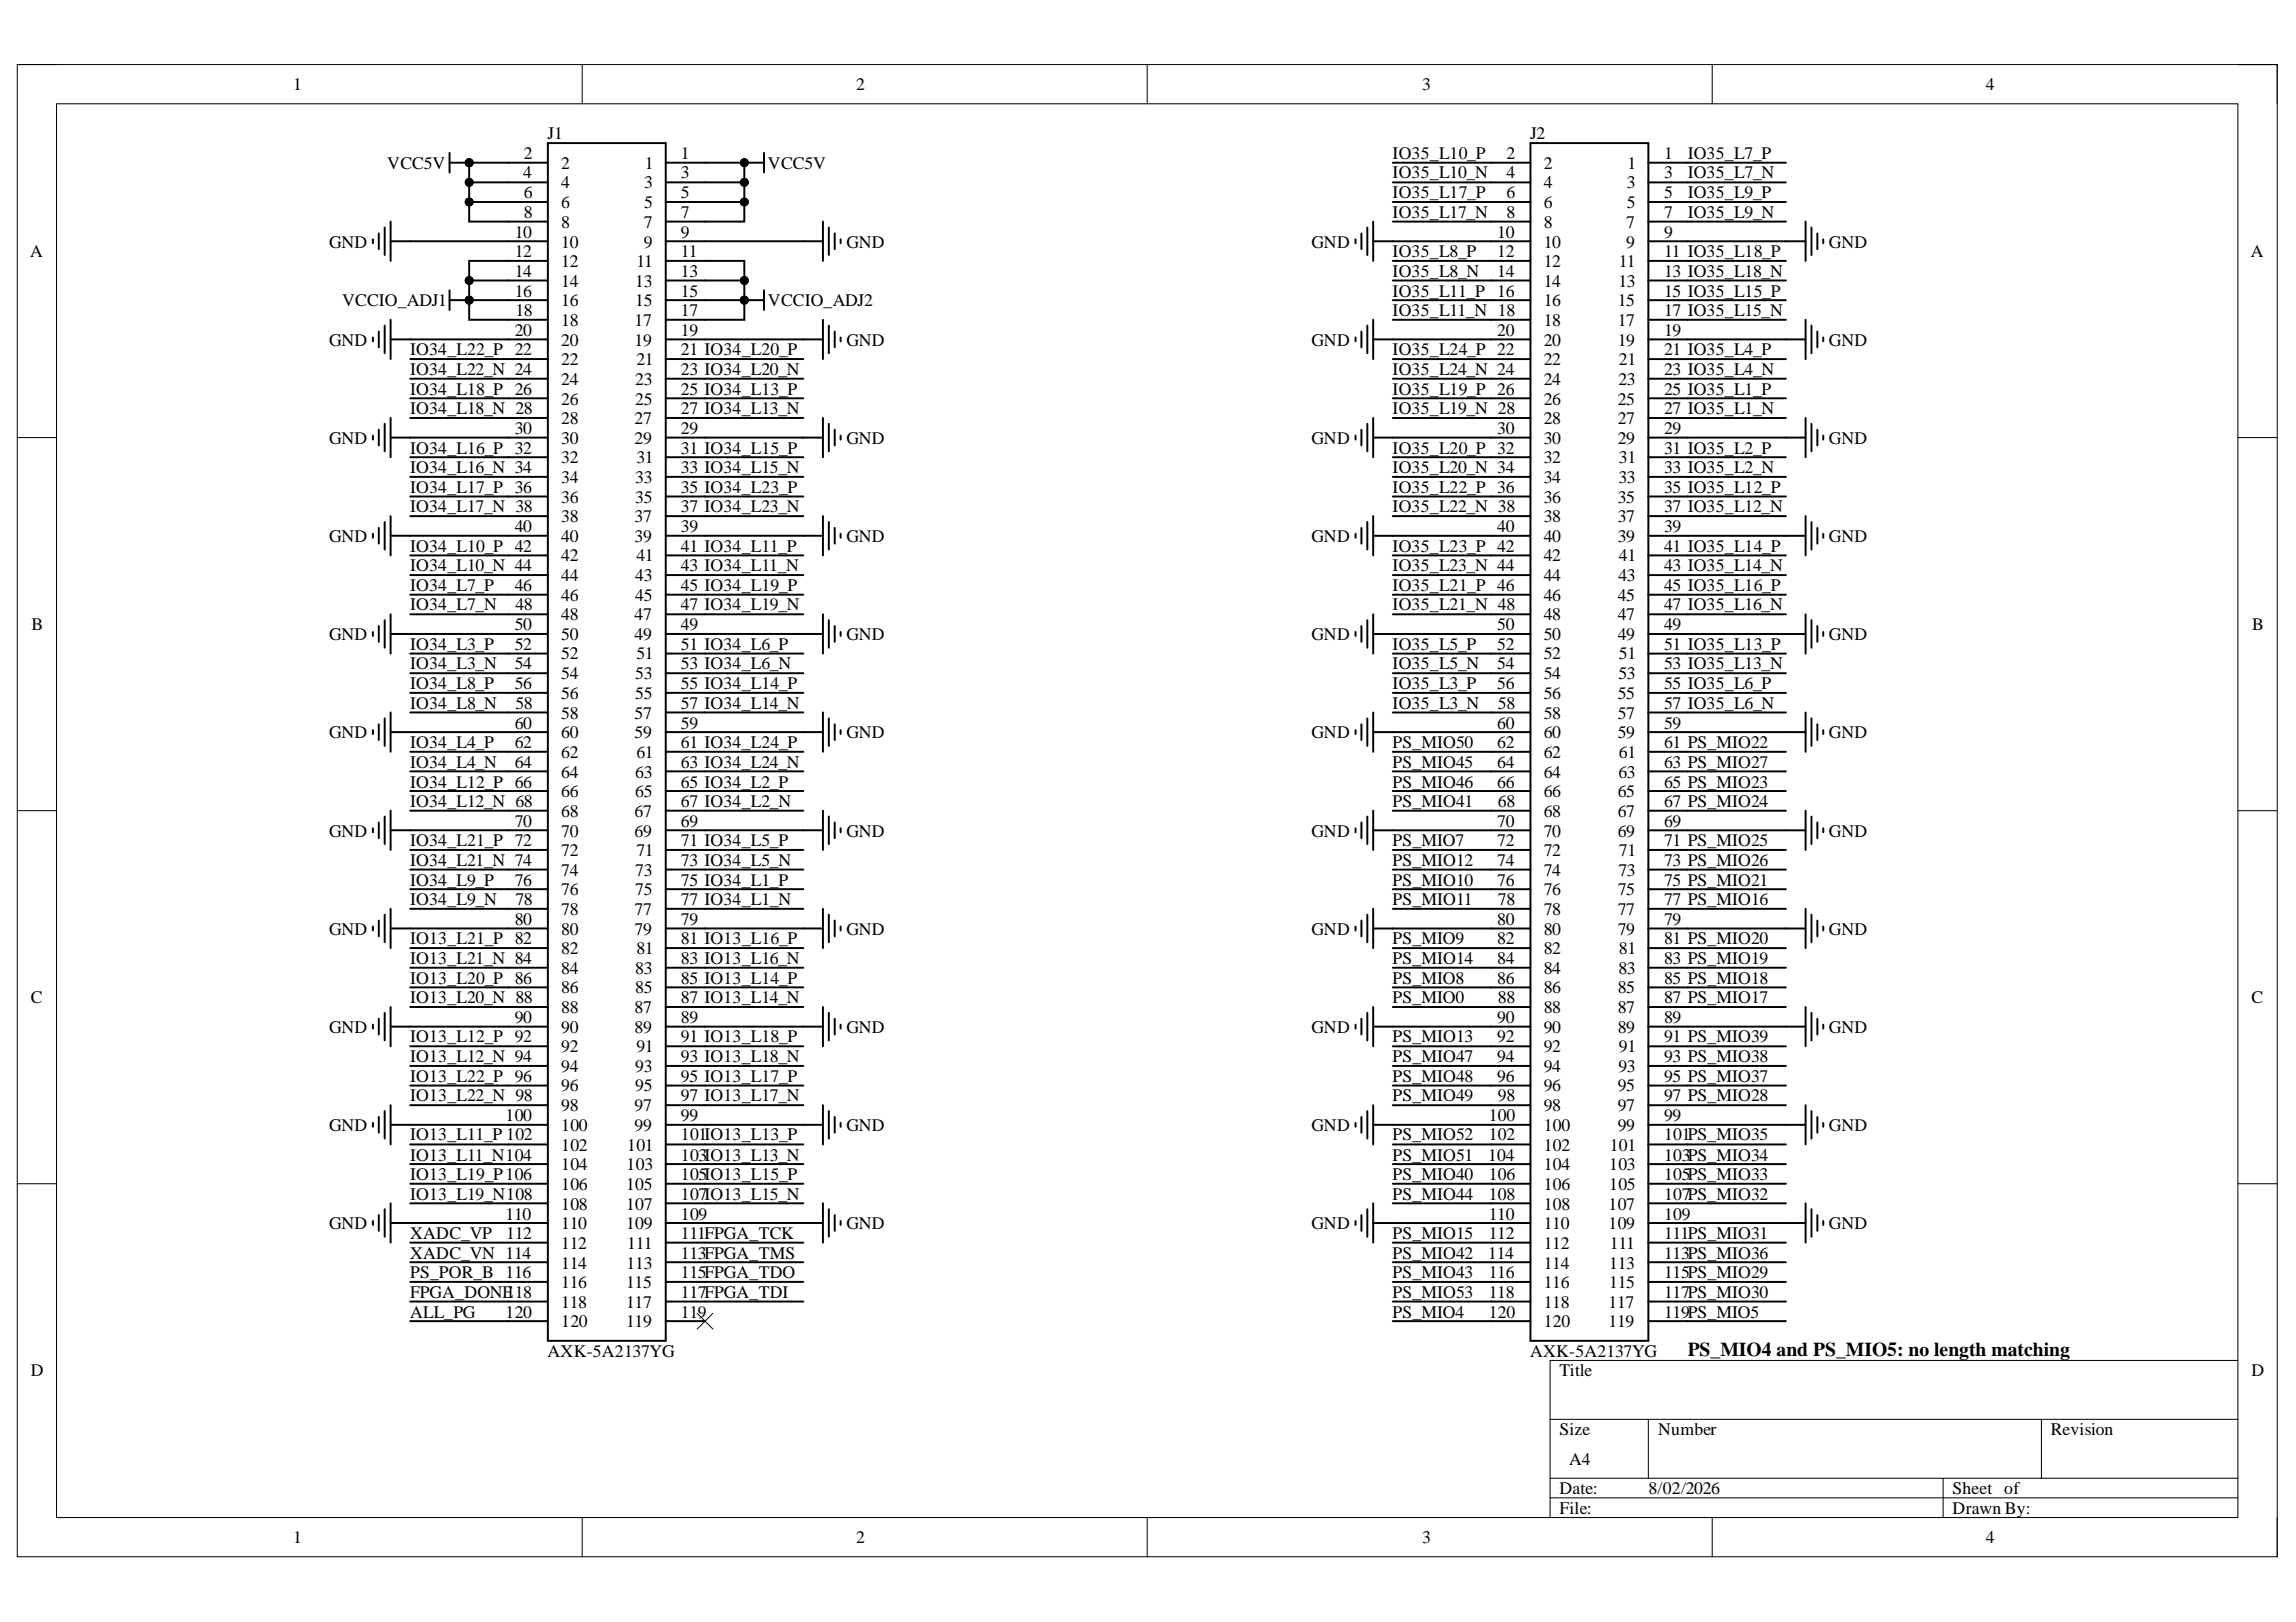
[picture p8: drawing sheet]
<svg xmlns="http://www.w3.org/2000/svg" width="297mm" height="210mm" viewBox="0 0 297 210" stroke-linecap="round" stroke-linejoin="round" font-family="sans-serif">
<defs><g id="words">
<text font-size="2.5" x="218.3" y="175.5">PS_MIO4 and PS_MIO5: no length matching</text>
<g font-size="2.3">
<text x="37.9" y="11.7">1</text>
<text x="110.8" y="11.7">2</text>
<text x="184" y="11.7">3</text>
<text x="256.9" y="11.7">4</text>
<text x="50.1" y="21.8">VCC5V</text>
<text x="67.7" y="23.1">4</text>
<text x="67.8" y="20.5">2</text>
<text x="70.8" y="18">J1</text>
<text x="72.6" y="21.8">2</text>
<text x="83.4" y="21.8">1</text>
<text x="88.1" y="20.5">1</text>
<text x="88.1" y="23.1">3</text>
<text x="99.4" y="21.8">VCC5V</text>
<text x="180.2" y="20.5">IO35_L10_P</text>
<text x="180.2" y="23.1">IO35_L10_N</text>
<text x="194.9" y="20.5">2</text>
<text x="194.9" y="23.1">4</text>
<text x="197.9" y="18">J2</text>
<text x="199.7" y="21.8">2</text>
<text x="210.6" y="21.8">1</text>
<text x="215.3" y="20.5">1</text>
<text x="215.3" y="23.1">3</text>
<text x="218.3" y="20.5">IO35_L7_P</text>
<text x="218.3" y="23.1">IO35_L7_N</text>
<text x="67.8" y="25.6">6</text>
<text x="67.8" y="28.2">8</text>
<text x="72.6" y="24.4">4</text>
<text x="72.6" y="26.9">6</text>
<text x="72.6" y="29.5">8</text>
<text x="83.3" y="29.5">7</text>
<text x="83.4" y="24.4">3</text>
<text x="83.4" y="26.9">5</text>
<text x="88.1" y="25.6">5</text>
<text x="88.1" y="28.2">7</text>
<text x="180.2" y="25.6">IO35_L17_P</text>
<text x="180.2" y="28.2">IO35_L17_N</text>
<text x="194.9" y="25.6">6</text>
<text x="194.9" y="28.2">8</text>
<text x="199.7" y="24.4">4</text>
<text x="199.7" y="26.9">6</text>
<text x="199.7" y="29.5">8</text>
<text x="210.4" y="29.5">7</text>
<text x="210.5" y="24.4">3</text>
<text x="210.5" y="26.9">5</text>
<text x="215.3" y="25.6">5</text>
<text x="215.3" y="28.2">7</text>
<text x="218.3" y="25.6">IO35_L9_P</text>
<text x="218.3" y="28.2">IO35_L9_N</text>
<text x="3.9" y="33.3">A</text>
<text x="42.6" y="32">GND</text>
<text x="66.6" y="30.8">10</text>
<text x="66.6" y="33.3">12</text>
<text x="66.6" y="35.9">14</text>
<text x="72.6" y="32">10</text>
<text x="72.6" y="34.6">12</text>
<text x="82.3" y="34.6">11</text>
<text x="83.3" y="32">9</text>
<text x="88.1" y="30.8">9</text>
<text x="88.1" y="33.3">11</text>
<text x="88.1" y="35.9">13</text>
<text x="109.5" y="32">GND</text>
<text x="169.7" y="32">GND</text>
<text x="180.2" y="35.9">IO35_L8_N</text>
<text x="180.2" y="33.3">IO35_L8_P</text>
<text x="193.7" y="30.8">10</text>
<text x="193.7" y="33.3">12</text>
<text x="193.7" y="35.9">14</text>
<text x="199.7" y="32">10</text>
<text x="199.7" y="34.6">12</text>
<text x="209.5" y="34.6">11</text>
<text x="210.4" y="32">9</text>
<text x="215.3" y="30.8">9</text>
<text x="215.3" y="33.3">11 IO35_L18_P</text>
<text x="215.3" y="35.9">13 IO35_L18_N</text>
<text x="236.6" y="32">GND</text>
<text x="291.2" y="33.3">A</text>
<text x="44.3" y="39.7">VCCIO_ADJ1</text>
<text x="66.6" y="38.4">16</text>
<text x="66.7" y="40.9">18</text>
<text x="72.6" y="37.1">14</text>
<text x="72.6" y="39.7">16</text>
<text x="82.2" y="37.1">13</text>
<text x="82.2" y="39.7">15</text>
<text x="88.1" y="38.4">15</text>
<text x="88.1" y="40.9">17</text>
<text x="99.4" y="39.7">VCCIO_ADJ2</text>
<text x="180.2" y="40.9">IO35_L11_N 18</text>
<text x="180.2" y="38.4">IO35_L11_P</text>
<text x="193.7" y="38.4">16</text>
<text x="199.7" y="37.1">14</text>
<text x="199.7" y="39.7">16</text>
<text x="209.3" y="39.7">15</text>
<text x="209.4" y="37.1">13</text>
<text x="215.3" y="38.4">15 IO35_L15_P</text>
<text x="215.3" y="40.9">17 IO35_L15_N</text>
<text x="42.6" y="44.7">GND</text>
<text x="53.1" y="46">IO34_L22_P 22</text>
<text x="66.6" y="43.5">20</text>
<text x="72.6" y="42.2">18</text>
<text x="72.6" y="44.7">20</text>
<text x="72.6" y="47.3">22</text>
<text x="82.1" y="42.2">17</text>
<text x="82.1" y="44.7">19</text>
<text x="82.3" y="47.3">21</text>
<text x="88.1" y="43.5">19</text>
<text x="88.1" y="46">21 IO34_L20_P</text>
<text x="109.5" y="44.7">GND</text>
<text x="169.7" y="44.7">GND</text>
<text x="180.2" y="46">IO35_L24_P 22</text>
<text x="193.7" y="43.5">20</text>
<text x="199.7" y="42.2">18</text>
<text x="199.7" y="44.7">20</text>
<text x="199.7" y="47.3">22</text>
<text x="209.3" y="42.2">17</text>
<text x="209.3" y="44.7">19</text>
<text x="209.5" y="47.3">21</text>
<text x="215.3" y="43.5">19</text>
<text x="215.3" y="46">21 IO35_L4_P</text>
<text x="236.6" y="44.7">GND</text>
<text x="53.1" y="48.5">IO34_L22_N 24</text>
<text x="53.1" y="51.1">IO34_L18_P 26</text>
<text x="53.1" y="53.6">IO34_L18_N 28</text>
<text x="72.6" y="49.8">24</text>
<text x="72.6" y="52.3">26</text>
<text x="82.2" y="49.8">23</text>
<text x="82.2" y="52.3">25</text>
<text x="88.1" y="48.5">23 IO34_L20_N</text>
<text x="88.1" y="51.1">25 IO34_L13_P</text>
<text x="88.1" y="53.6">27 IO34_L13_N</text>
<text x="180.2" y="48.5">IO35_L24_N 24</text>
<text x="180.2" y="51.1">IO35_L19_P 26</text>
<text x="180.2" y="53.6">IO35_L19_N 28</text>
<text x="199.7" y="49.8">24</text>
<text x="199.7" y="52.3">26</text>
<text x="209.3" y="52.3">25</text>
<text x="209.4" y="49.8">23</text>
<text x="215.3" y="48.5">23 IO35_L4_N</text>
<text x="215.3" y="51.1">25 IO35_L1_P</text>
<text x="215.3" y="53.6">27 IO35_L1_N</text>
<text x="42.6" y="57.4">GND</text>
<text x="53.1" y="58.7">IO34_L16_P 32</text>
<text x="66.6" y="56.2">30</text>
<text x="72.6" y="54.9">28</text>
<text x="72.6" y="57.4">30</text>
<text x="72.6" y="60">32</text>
<text x="82.1" y="54.9">27</text>
<text x="82.1" y="57.4">29</text>
<text x="82.3" y="60">31</text>
<text x="88.1" y="56.2">29</text>
<text x="88.1" y="58.7">31 IO34_L15_P</text>
<text x="109.5" y="57.4">GND</text>
<text x="169.7" y="57.4">GND</text>
<text x="180.2" y="58.7">IO35_L20_P 32</text>
<text x="193.7" y="56.2">30</text>
<text x="199.7" y="54.9">28</text>
<text x="199.7" y="57.4">30</text>
<text x="199.7" y="60">32</text>
<text x="209.3" y="54.9">27</text>
<text x="209.3" y="57.4">29</text>
<text x="209.5" y="60">31</text>
<text x="215.3" y="56.2">29</text>
<text x="215.3" y="58.7">31 IO35_L2_P</text>
<text x="236.6" y="57.4">GND</text>
<text x="53.1" y="61.2">IO34_L16_N 34</text>
<text x="53.1" y="63.8">IO34_L17_P 36</text>
<text x="72.6" y="62.5">34</text>
<text x="72.6" y="65">36</text>
<text x="82.2" y="62.5">33</text>
<text x="82.2" y="65">35</text>
<text x="88.1" y="61.2">33 IO34_L15_N</text>
<text x="88.1" y="63.8">35 IO34_L23_P</text>
<text x="180.2" y="61.2">IO35_L20_N 34</text>
<text x="180.2" y="63.8">IO35_L22_P 36</text>
<text x="199.7" y="62.5">34</text>
<text x="199.7" y="65">36</text>
<text x="209.3" y="65">35</text>
<text x="209.4" y="62.5">33</text>
<text x="215.3" y="61.2">33 IO35_L2_N</text>
<text x="215.3" y="63.8">35 IO35_L12_P</text>
<text x="42.6" y="70.1">GND</text>
<text x="53.1" y="71.4">IO34_L10_P 42</text>
<text x="53.1" y="66.3">IO34_L17_N 38</text>
<text x="66.6" y="68.8">40</text>
<text x="72.6" y="67.6">38</text>
<text x="72.6" y="70.1">40</text>
<text x="82.1" y="67.6">37</text>
<text x="82.1" y="70.1">39</text>
<text x="88.1" y="66.3">37 IO34_L23_N</text>
<text x="88.1" y="68.8">39</text>
<text x="88.1" y="71.4">41 IO34_L11_P</text>
<text x="109.5" y="70.1">GND</text>
<text x="169.7" y="70.1">GND</text>
<text x="180.2" y="66.3">IO35_L22_N 38</text>
<text x="180.2" y="71.4">IO35_L23_P 42</text>
<text x="193.7" y="68.8">40</text>
<text x="199.7" y="67.6">38</text>
<text x="199.7" y="70.1">40</text>
<text x="209.3" y="67.6">37</text>
<text x="209.3" y="70.1">39</text>
<text x="215.3" y="66.3">37 IO35_L12_N</text>
<text x="215.3" y="68.8">39</text>
<text x="215.3" y="71.4">41 IO35_L14_P</text>
<text x="236.6" y="70.1">GND</text>
<text x="53.1" y="73.9">IO34_L10_N 44</text>
<text x="53.1" y="76.5">IO34_L7_P</text>
<text x="66.6" y="76.5">46</text>
<text x="72.6" y="72.6">42</text>
<text x="72.6" y="75.2">44</text>
<text x="72.6" y="77.7">46</text>
<text x="82.2" y="75.2">43</text>
<text x="82.2" y="77.7">45</text>
<text x="82.3" y="72.6">41</text>
<text x="88.1" y="73.9">43 IO34_L11_N</text>
<text x="88.1" y="76.5">45 IO34_L19_P</text>
<text x="180.2" y="76.5">IO35_L21_P 46</text>
<text x="180.2" y="73.9">IO35_L23_N 44</text>
<text x="199.7" y="72.6">42</text>
<text x="199.7" y="75.2">44</text>
<text x="199.7" y="77.7">46</text>
<text x="209.3" y="77.7">45</text>
<text x="209.4" y="75.2">43</text>
<text x="209.5" y="72.6">41</text>
<text x="215.3" y="73.9">43 IO35_L14_N</text>
<text x="215.3" y="76.5">45 IO35_L16_P</text>
<text x="4.1" y="81.5">B</text>
<text x="42.6" y="82.8">GND</text>
<text x="53.1" y="79">IO34_L7_N</text>
<text x="66.6" y="81.5">50</text>
<text x="66.7" y="79">48</text>
<text x="72.6" y="80.3">48</text>
<text x="72.6" y="82.8">50</text>
<text x="82.1" y="80.3">47</text>
<text x="82.1" y="82.8">49</text>
<text x="88.1" y="79">47 IO34_L19_N</text>
<text x="88.1" y="81.5">49</text>
<text x="109.5" y="82.8">GND</text>
<text x="169.7" y="82.8">GND</text>
<text x="180.2" y="79">IO35_L21_N 48</text>
<text x="193.7" y="81.5">50</text>
<text x="199.7" y="80.3">48</text>
<text x="199.7" y="82.8">50</text>
<text x="209.3" y="80.3">47</text>
<text x="209.3" y="82.8">49</text>
<text x="215.3" y="79">47 IO35_L16_N</text>
<text x="215.3" y="81.5">49</text>
<text x="236.6" y="82.8">GND</text>
<text x="291.4" y="81.5">B</text>
<text x="53.1" y="89.2">IO34_L8_P</text>
<text x="53.1" y="84.1">IO34_L3_P</text>
<text x="53.1" y="86.6">IO34_L3_N</text>
<text x="66.6" y="84.1">52</text>
<text x="66.6" y="86.6">54</text>
<text x="66.6" y="89.2">56</text>
<text x="72.6" y="85.3">52</text>
<text x="72.6" y="87.9">54</text>
<text x="82.2" y="87.9">53</text>
<text x="82.3" y="85.3">51</text>
<text x="88.1" y="84.1">51 IO34_L6_P</text>
<text x="88.1" y="86.6">53 IO34_L6_N</text>
<text x="88.1" y="89.2">55 IO34_L14_P</text>
<text x="180.2" y="84.1">IO35_L5_P</text>
<text x="180.2" y="86.6">IO35_L5_N</text>
<text x="180.2" y="89.2">IO35_L3_P</text>
<text x="193.7" y="84.1">52</text>
<text x="193.7" y="86.6">54</text>
<text x="193.7" y="89.2">56</text>
<text x="199.7" y="85.3">52</text>
<text x="199.7" y="87.9">54</text>
<text x="209.4" y="87.9">53</text>
<text x="209.5" y="85.3">51</text>
<text x="215.3" y="84.1">51 IO35_L13_P</text>
<text x="215.3" y="86.6">53 IO35_L13_N</text>
<text x="215.3" y="89.2">55 IO35_L6_P</text>
<text x="42.6" y="95.6">GND</text>
<text x="53.1" y="91.8">IO34_L8_N</text>
<text x="66.6" y="94.3">60</text>
<text x="66.7" y="91.8">58</text>
<text x="72.6" y="90.5">56</text>
<text x="72.6" y="93">58</text>
<text x="72.6" y="95.6">60</text>
<text x="82.1" y="93">57</text>
<text x="82.1" y="95.6">59</text>
<text x="82.2" y="90.5">55</text>
<text x="88.1" y="91.8">57 IO34_L14_N</text>
<text x="88.1" y="94.3">59</text>
<text x="109.5" y="95.6">GND</text>
<text x="169.7" y="95.6">GND</text>
<text x="180.2" y="91.8">IO35_L3_N</text>
<text x="193.7" y="94.3">60</text>
<text x="193.8" y="91.8">58</text>
<text x="199.7" y="90.5">56</text>
<text x="199.7" y="93">58</text>
<text x="199.7" y="95.6">60</text>
<text x="209.3" y="90.5">55</text>
<text x="209.3" y="93">57</text>
<text x="209.3" y="95.6">59</text>
<text x="215.3" y="91.8">57 IO35_L6_N</text>
<text x="215.3" y="94.3">59</text>
<text x="236.6" y="95.6">GND</text>
<text x="53.1" y="96.8">IO34_L4_P</text>
<text x="53.1" y="99.4">IO34_L4_N</text>
<text x="53.1" y="101.9">IO34_L12_P 66</text>
<text x="66.6" y="96.8">62</text>
<text x="66.6" y="99.4">64</text>
<text x="72.6" y="98.1">62</text>
<text x="72.6" y="100.6">64</text>
<text x="82.2" y="100.6">63</text>
<text x="82.3" y="98.1">61</text>
<text x="88.1" y="96.8">61 IO34_L24_P</text>
<text x="88.1" y="99.4">63 IO34_L24_N</text>
<text x="88.1" y="101.9">65 IO34_L2_P</text>
<text x="180.2" y="96.8">PS_MIO50</text>
<text x="180.2" y="99.4">PS_MIO45</text>
<text x="180.2" y="101.9">PS_MIO46</text>
<text x="193.7" y="96.8">62</text>
<text x="193.7" y="99.4">64</text>
<text x="193.7" y="101.9">66</text>
<text x="199.7" y="98.1">62</text>
<text x="199.7" y="100.6">64</text>
<text x="209.4" y="100.6">63</text>
<text x="209.5" y="98.1">61</text>
<text x="215.3" y="96.8">61 PS_MIO22</text>
<text x="215.3" y="99.4">63 PS_MIO27</text>
<text x="215.3" y="101.9">65 PS_MIO23</text>
<text x="53.1" y="104.4">IO34_L12_N 68</text>
<text x="66.6" y="107">70</text>
<text x="72.6" y="103.2">66</text>
<text x="72.6" y="105.7">68</text>
<text x="82.1" y="105.7">67</text>
<text x="82.2" y="103.2">65</text>
<text x="88.1" y="104.4">67 IO34_L2_N</text>
<text x="88.1" y="107">69</text>
<text x="180.2" y="104.4">PS_MIO41</text>
<text x="193.7" y="107">70</text>
<text x="193.8" y="104.4">68</text>
<text x="199.7" y="103.2">66</text>
<text x="199.7" y="105.7">68</text>
<text x="209.3" y="103.2">65</text>
<text x="209.3" y="105.7">67</text>
<text x="215.3" y="104.4">67 PS_MIO24</text>
<text x="215.3" y="107">69</text>
<text x="42.6" y="108.3">GND</text>
<text x="53.1" y="109.5">IO34_L21_P 72</text>
<text x="53.1" y="112.1">IO34_L21_N 74</text>
<text x="72.6" y="108.3">70</text>
<text x="72.6" y="110.8">72</text>
<text x="72.6" y="113.3">74</text>
<text x="82.1" y="108.3">69</text>
<text x="82.2" y="113.3">73</text>
<text x="82.3" y="110.8">71</text>
<text x="88.1" y="109.5">71 IO34_L5_P</text>
<text x="88.1" y="112.1">73 IO34_L5_N</text>
<text x="109.5" y="108.3">GND</text>
<text x="169.7" y="108.3">GND</text>
<text x="180.2" y="109.5">PS_MIO7</text>
<text x="180.2" y="112.1">PS_MIO12</text>
<text x="193.7" y="109.5">72</text>
<text x="193.7" y="112.1">74</text>
<text x="199.7" y="108.3">70</text>
<text x="199.7" y="110.8">72</text>
<text x="199.7" y="113.3">74</text>
<text x="209.3" y="108.3">69</text>
<text x="209.4" y="113.3">73</text>
<text x="209.5" y="110.8">71</text>
<text x="215.3" y="109.5">71 PS_MIO25</text>
<text x="215.3" y="112.1">73 PS_MIO26</text>
<text x="236.6" y="108.3">GND</text>
<text x="53.1" y="114.6">IO34_L9_P</text>
<text x="53.1" y="117.1">IO34_L9_N</text>
<text x="66.6" y="114.6">76</text>
<text x="66.6" y="119.7">80</text>
<text x="66.7" y="117.1">78</text>
<text x="72.6" y="115.9">76</text>
<text x="72.6" y="118.4">78</text>
<text x="82.1" y="118.4">77</text>
<text x="82.2" y="115.9">75</text>
<text x="88.1" y="114.6">75 IO34_L1_P</text>
<text x="88.1" y="117.1">77 IO34_L1_N</text>
<text x="88.1" y="119.7">79</text>
<text x="180.2" y="114.6">PS_MIO10</text>
<text x="180.2" y="117.1">PS_MIO11</text>
<text x="193.7" y="114.6">76</text>
<text x="193.7" y="119.7">80</text>
<text x="193.8" y="117.1">78</text>
<text x="199.7" y="115.9">76</text>
<text x="199.7" y="118.4">78</text>
<text x="209.3" y="115.9">75</text>
<text x="209.3" y="118.4">77</text>
<text x="215.3" y="114.6">75 PS_MIO21</text>
<text x="215.3" y="117.1">77 PS_MIO16</text>
<text x="215.3" y="119.7">79</text>
<text x="42.6" y="120.9">GND</text>
<text x="53.1" y="122.2">IO13_L21_P 82</text>
<text x="53.1" y="124.7">IO13_L21_N 84</text>
<text x="72.6" y="120.9">80</text>
<text x="72.6" y="123.5">82</text>
<text x="82.1" y="120.9">79</text>
<text x="82.3" y="123.5">81</text>
<text x="88.1" y="122.2">81 IO13_L16_P</text>
<text x="88.1" y="124.7">83 IO13_L16_N</text>
<text x="109.5" y="120.9">GND</text>
<text x="169.7" y="120.9">GND</text>
<text x="180.2" y="122.2">PS_MIO9</text>
<text x="180.2" y="124.7">PS_MIO14</text>
<text x="193.7" y="122.2">82</text>
<text x="193.7" y="124.7">84</text>
<text x="199.7" y="120.9">80</text>
<text x="199.7" y="123.5">82</text>
<text x="209.3" y="120.9">79</text>
<text x="209.5" y="123.5">81</text>
<text x="215.3" y="122.2">81 PS_MIO20</text>
<text x="215.3" y="124.7">83 PS_MIO19</text>
<text x="236.6" y="120.9">GND</text>
<text x="4" y="129.8">C</text>
<text x="53.1" y="127.3">IO13_L20_P 86</text>
<text x="53.1" y="129.8">IO13_L20_N 88</text>
<text x="72.6" y="126">84</text>
<text x="72.6" y="128.6">86</text>
<text x="72.6" y="131.1">88</text>
<text x="82.1" y="131.1">87</text>
<text x="82.2" y="126">83</text>
<text x="82.2" y="128.6">85</text>
<text x="88.1" y="127.3">85 IO13_L14_P</text>
<text x="88.1" y="129.8">87 IO13_L14_N</text>
<text x="180.2" y="127.3">PS_MIO8</text>
<text x="180.2" y="129.8">PS_MIO0</text>
<text x="193.7" y="127.3">86</text>
<text x="193.8" y="129.8">88</text>
<text x="199.7" y="126">84</text>
<text x="199.7" y="128.6">86</text>
<text x="199.7" y="131.1">88</text>
<text x="209.3" y="128.6">85</text>
<text x="209.3" y="131.1">87</text>
<text x="209.4" y="126">83</text>
<text x="215.3" y="127.3">85 PS_MIO18</text>
<text x="215.3" y="129.8">87 PS_MIO17</text>
<text x="291.3" y="129.8">C</text>
<text x="42.6" y="133.6">GND</text>
<text x="53.1" y="134.9">IO13_L12_P 92</text>
<text x="53.1" y="137.4">IO13_L12_N 94</text>
<text x="66.6" y="132.4">90</text>
<text x="72.6" y="133.6">90</text>
<text x="72.6" y="136.2">92</text>
<text x="82.1" y="133.6">89</text>
<text x="82.3" y="136.2">91</text>
<text x="88.1" y="132.4">89</text>
<text x="88.1" y="134.9">91 IO13_L18_P</text>
<text x="88.1" y="137.4">93 IO13_L18_N</text>
<text x="109.5" y="133.6">GND</text>
<text x="169.7" y="133.6">GND</text>
<text x="180.2" y="134.9">PS_MIO13</text>
<text x="180.2" y="137.4">PS_MIO47</text>
<text x="193.7" y="132.4">90</text>
<text x="193.7" y="134.9">92</text>
<text x="193.7" y="137.4">94</text>
<text x="199.7" y="133.6">90</text>
<text x="199.7" y="136.2">92</text>
<text x="209.3" y="133.6">89</text>
<text x="209.5" y="136.2">91</text>
<text x="215.3" y="132.4">89</text>
<text x="215.3" y="134.9">91 PS_MIO39</text>
<text x="215.3" y="137.4">93 PS_MIO38</text>
<text x="236.6" y="133.6">GND</text>
<text x="53.1" y="140">IO13_L22_P 96</text>
<text x="53.1" y="142.5">IO13_L22_N 98</text>
<text x="72.6" y="138.7">94</text>
<text x="72.6" y="141.2">96</text>
<text x="72.6" y="143.8">98</text>
<text x="82.1" y="143.8">97</text>
<text x="82.2" y="138.7">93</text>
<text x="82.2" y="141.2">95</text>
<text x="88.1" y="140">95 IO13_L17_P</text>
<text x="88.1" y="142.5">97 IO13_L17_N</text>
<text x="180.2" y="140">PS_MIO48</text>
<text x="180.2" y="142.5">PS_MIO49</text>
<text x="193.7" y="140">96</text>
<text x="193.8" y="142.5">98</text>
<text x="199.7" y="138.7">94</text>
<text x="199.7" y="141.2">96</text>
<text x="199.7" y="143.8">98</text>
<text x="209.3" y="141.2">95</text>
<text x="209.3" y="143.8">97</text>
<text x="209.4" y="138.7">93</text>
<text x="215.3" y="140">95 PS_MIO37</text>
<text x="215.3" y="142.5">97 PS_MIO28</text>
<text x="42.6" y="146.3">GND</text>
<text x="53.1" y="147.6">IO13_L11_P 102</text>
<text x="65.4" y="145">100</text>
<text x="72.6" y="146.3">100</text>
<text x="72.6" y="148.9">102</text>
<text x="81.2" y="148.9">101</text>
<text x="82.1" y="146.3">99</text>
<text x="88.1" y="145">99</text>
<text x="88.1" y="147.6">101IO13_L13_P</text>
<text x="109.5" y="146.3">GND</text>
<text x="169.7" y="146.3">GND</text>
<text x="180.2" y="147.6">PS_MIO52</text>
<text x="192.6" y="145">100</text>
<text x="192.6" y="147.6">102</text>
<text x="199.7" y="146.3">100</text>
<text x="199.7" y="148.9">102</text>
<text x="208.3" y="148.9">101</text>
<text x="209.3" y="146.3">99</text>
<text x="215.3" y="145">99</text>
<text x="215.3" y="147.6">101PS_MIO35</text>
<text x="236.6" y="146.3">GND</text>
<text x="53.1" y="155.3">IO13_L19_N108</text>
<text x="53.1" y="150.2">IO13_L11_N104</text>
<text x="53.1" y="152.7">IO13_L19_P106</text>
<text x="72.6" y="151.5">104</text>
<text x="72.6" y="154">106</text>
<text x="81" y="154">105</text>
<text x="81.1" y="151.5">103</text>
<text x="88.1" y="150.2">103IO13_L13_N</text>
<text x="88.1" y="152.7">105IO13_L15_P</text>
<text x="88.1" y="155.3">107IO13_L15_N</text>
<text x="180.2" y="150.2">PS_MIO51</text>
<text x="180.2" y="152.7">PS_MIO40</text>
<text x="180.2" y="155.3">PS_MIO44</text>
<text x="192.5" y="150.2">104</text>
<text x="192.6" y="152.7">106</text>
<text x="192.6" y="155.3">108</text>
<text x="199.7" y="151.5">104</text>
<text x="199.7" y="154">106</text>
<text x="208.2" y="151.5">103</text>
<text x="208.2" y="154">105</text>
<text x="215.3" y="150.2">103PS_MIO34</text>
<text x="215.3" y="152.7">105PS_MIO33</text>
<text x="215.3" y="155.3">107PS_MIO32</text>
<text x="42.6" y="159.1">GND</text>
<text x="53.1" y="160.4">XADC_VP</text>
<text x="65.4" y="157.8">110</text>
<text x="65.5" y="160.4">112</text>
<text x="72.6" y="156.5">108</text>
<text x="72.6" y="159.1">110</text>
<text x="72.6" y="161.6">112</text>
<text x="81" y="156.5">107</text>
<text x="81" y="159.1">109</text>
<text x="81.2" y="161.6">111</text>
<text x="88.1" y="157.8">109</text>
<text x="88.1" y="160.4">111FPGA_TCK</text>
<text x="109.5" y="159.1">GND</text>
<text x="169.7" y="159.1">GND</text>
<text x="180.2" y="160.4">PS_MIO15</text>
<text x="192.6" y="157.8">110</text>
<text x="192.6" y="160.4">112</text>
<text x="199.7" y="156.5">108</text>
<text x="199.7" y="159.1">110</text>
<text x="199.7" y="161.6">112</text>
<text x="208.1" y="156.5">107</text>
<text x="208.1" y="159.1">109</text>
<text x="208.3" y="161.6">111</text>
<text x="215.3" y="157.8">109</text>
<text x="215.3" y="160.4">111PS_MIO31</text>
<text x="236.6" y="159.1">GND</text>
<text x="53.1" y="168">FPGA_DONE118</text>
<text x="53.1" y="162.9">XADC_VN 114</text>
<text x="53.1" y="165.4">PS_POR_B 116</text>
<text x="72.6" y="164.2">114</text>
<text x="72.6" y="166.7">116</text>
<text x="81" y="166.7">115</text>
<text x="81.1" y="164.2">113</text>
<text x="88.1" y="162.9">113FPGA_TMS</text>
<text x="88.1" y="165.4">115FPGA_TDO</text>
<text x="88.1" y="168">117FPGA_TDI</text>
<text x="180.2" y="162.9">PS_MIO42</text>
<text x="180.2" y="165.4">PS_MIO43</text>
<text x="180.2" y="168">PS_MIO53</text>
<text x="192.5" y="162.9">114</text>
<text x="192.6" y="165.4">116</text>
<text x="192.6" y="168">118</text>
<text x="199.7" y="164.2">114</text>
<text x="199.7" y="166.7">116</text>
<text x="208.2" y="164.2">113</text>
<text x="208.2" y="166.7">115</text>
<text x="215.3" y="162.9">113PS_MIO36</text>
<text x="215.3" y="165.4">115PS_MIO29</text>
<text x="215.3" y="168">117PS_MIO30</text>
<text x="53.1" y="170.5">ALL_PG</text>
<text x="65.4" y="170.5">120</text>
<text x="72.6" y="169.2">118</text>
<text x="72.6" y="171.8">120</text>
<text x="81" y="169.2">117</text>
<text x="81" y="171.8">119</text>
<text x="88.1" y="170.5">119</text>
<text x="180.2" y="170.5">PS_MIO4</text>
<text x="192.6" y="170.5">120</text>
<text x="199.7" y="169.2">118</text>
<text x="199.7" y="171.8">120</text>
<text x="208.1" y="169.2">117</text>
<text x="208.1" y="171.8">119</text>
<text x="215.3" y="170.5">119PS_MIO5</text>
<text x="4" y="178.1">D</text>
<text x="70.8" y="175.6">AXK-5A2137YG</text>
<text x="197.9" y="175.6">AXK-5A2137YG</text>
<text x="201.8" y="178.1">Title</text>
<text x="291.3" y="178.1">D</text>
<text x="201.8" y="185.7">Size</text>
<text x="214.5" y="185.7">Number</text>
<text x="265.3" y="185.7">Revision</text>
<text x="203" y="189.5">A4</text>
<text x="201.8" y="193.3">Date:</text>
<text x="201.8" y="195.9">File:</text>
<text x="213.3" y="193.3">8/02/2026</text>
<text x="252.6" y="193.3">Sheet of</text>
<text x="252.6" y="195.9">Drawn By:</text>
<text x="37.9" y="199.7">1</text>
<text x="110.8" y="199.7">2</text>
<text x="184" y="199.7">3</text>
<text x="256.9" y="199.7">4</text>
</g>
</g></defs>
<path d="M2.2 8.4h292.4v193.1h-292.4z" fill="none" stroke="#000" stroke-width=".13"/>
<path d="M7.3 13.4h282.2v183h-282.2z" fill-rule="evenodd" fill="#fff"/>
<g fill="none" stroke="#000" stroke-width=".13">
<path d="M2.2 8.4h5.1M7.3 13.4h282.2v183h-282.2zM75.3 8.4v5M148.4 8.4v5M221.5 8.4v5M289.5 8.4h5.1v5M2.2 56.6h5.1M289.5 56.6h5.1M2.2 104.9h5.1M289.5 104.9h5.1M2.2 153.2h5.1M289.5 153.2h5.1"/>
<path d="M289.5 176.1h-89v20.3M75.3 196.4v5.1M148.4 196.4v5.1M200.5 183.7h89M200.5 191.3h89M200.5 193.8h89M213.3 183.7v7.6M221.5 196.4v5.1M251.4 191.3v5.1M264.1 183.7v7.6M294.6 196.4v5.1"/>
</g>
<path d="M70.9 18.5h15.2v155h-15.2z" fill-rule="evenodd" fill="#fff"/>
<g fill="none" stroke="#000" stroke-width=".25">
<path d="M70.9 18.5h15.2v155h-15.2zM65.8 21.1h5.1M65.8 23.6h5.1M65.8 26.1h5.1M65.8 28.7h5.1M65.8 31.2h5.1M65.8 33.8h5.1M65.8 36.3h5.1M65.8 38.8h5.1M86.1 21.1h5.1M86.1 23.6h5.1M86.1 26.1h5.1"/>
<path d="M86.1 28.7h5.1M86.1 31.2h5.1M86.1 33.8h5.1M86.1 36.3h5.1M86.1 38.8h5.1M65.8 41.4h5.1M65.8 43.9h5.1M65.8 46.5h5.1M65.8 49h5.1M65.8 51.5h5.1M65.8 54.1h5.1M65.8 56.6h5.1"/>
<path d="M65.8 59.2h5.1M86.1 41.4h5.1M86.1 43.9h5.1M86.1 46.5h5.1M86.1 49h5.1M86.1 51.5h5.1M86.1 54.1h5.1M86.1 56.6h5.1M86.1 59.2h5.1M65.8 61.7h5.1M65.8 64.3h5.1M65.8 66.8h5.1"/>
<path d="M65.8 69.3h5.1M65.8 71.9h5.1M65.8 74.4h5.1M65.8 77h5.1M65.8 79.5h5.1M86.1 61.7h5.1M86.1 64.3h5.1M86.1 66.8h5.1M86.1 69.3h5.1M86.1 71.9h5.1M86.1 74.4h5.1M86.1 77h5.1"/>
<path d="M86.1 79.5h5.1M65.8 82h5.1M65.8 84.6h5.1M65.8 87.1h5.1M65.8 89.7h5.1M65.8 92.2h5.1M65.8 94.7h5.1M65.8 97.3h5.1M65.8 99.8h5.1M86.1 82h5.1M86.1 84.6h5.1M86.1 87.1h5.1"/>
<path d="M86.1 89.7h5.1M86.1 92.2h5.1M86.1 94.7h5.1M86.1 97.3h5.1M86.1 99.8h5.1M65.8 102.4h5.1M65.8 104.9h5.1M65.8 107.4h5.1M65.8 110h5.1M65.8 112.5h5.1M65.8 115.1h5.1M65.8 117.6h5.1"/>
<path d="M86.1 102.4h5.1M86.1 104.9h5.1M86.1 107.4h5.1M86.1 110h5.1M86.1 112.5h5.1M86.1 115.1h5.1M86.1 117.6h5.1M65.8 120.2h5.1M65.8 122.7h5.1M65.8 125.2h5.1M65.8 127.8h5.1M65.8 130.3h5.1"/>
<path d="M65.8 132.9h5.1M65.8 135.4h5.1M65.8 137.9h5.1M86.1 120.2h5.1M86.1 122.7h5.1M86.1 125.2h5.1M86.1 127.8h5.1M86.1 130.3h5.1M86.1 132.9h5.1M86.1 135.4h5.1M86.1 137.9h5.1M65.8 140.5h5.1"/>
<path d="M65.8 143h5.1M65.8 145.6h5.1M65.8 148.1h5.1M65.8 150.6h5.1M65.8 153.2h5.1M65.8 155.7h5.1M65.8 158.3h5.1M86.1 140.5h5.1M86.1 143h5.1M86.1 145.6h5.1M86.1 148.1h5.1M86.1 150.6h5.1"/>
<path d="M86.1 153.2h5.1M86.1 155.7h5.1M86.1 158.3h5.1M65.8 160.8h5.1M65.8 163.3h5.1M65.8 165.9h5.1M65.8 168.4h5.1M65.8 171h5.1M86.1 160.8h5.1M86.1 163.3h5.1M86.1 165.9h5.1M86.1 168.4h5.1"/>
<path d="M86.1 171h5.1"/>
</g>
<path d="M198 18.5h15.3v155h-15.3z" fill-rule="evenodd" fill="#fff"/>
<g fill="none" stroke="#000" stroke-width=".25">
<path d="M58.2 19.8v2.5M98.8 19.8v2.5M198 18.5h15.3v155h-15.3zM48.2 31v.5M49 30.2v2M49.8 29.4v3.6M50.5 31.2h15.3M50.5 28.7v5.1M58.2 21.1h7.6M58.2 38.8h7.6M58.2 37.6v2.5M60.7 21.1v7.6h5.1"/>
<path d="M60.7 23.6h5.1M60.7 26.1h5.1M60.7 36.3h5.1M65.8 33.8h-5.1v7.6h5.1M91.2 21.1h5.1v7.6h-5.1M91.2 33.8h5.1v7.6h-5.1M91.2 23.6h5.1M91.2 26.1h5.1M91.2 31.2h15.3M91.2 36.3h5.1M91.2 38.8h7.6M96.3 21.1h2.5"/>
<path d="M98.8 37.6v2.5M106.5 28.7v5.1M107.2 29.4v3.6M108 30.2v2M108.8 31v.5M175.4 31v.5M176.1 30.2v2M176.9 29.4v3.6M177.7 31.2h20.3M177.7 28.7v5.1M180.2 21.1h17.8M180.2 23.6h17.8"/>
<path d="M180.2 26.1h17.8M180.2 28.7h17.8M180.2 33.8h17.8M180.2 36.3h17.8M180.2 38.8h17.8M213.3 21.1h17.7M213.3 23.6h17.7M213.3 26.1h17.7M213.3 28.7h17.7M213.3 31.2h20.3M213.3 33.8h17.7M213.3 36.3h17.7"/>
<path d="M213.3 38.8h17.7M233.6 28.7v5.1M234.4 29.4v3.6M235.1 30.2v2M235.9 31v.5M48.2 43.7v.5M48.2 56.4v.5M49 42.9v2M49 55.6v2M49.8 42.1v3.6M49.8 54.8v3.6M50.5 43.9h15.3"/>
<path d="M50.5 56.6h15.3M50.5 41.4v5.1M50.5 54.1v5.1M53.1 46.5h12.7M53.1 49h12.7M53.1 51.5h12.7M53.1 54.1h12.7M53.1 59.2h12.7M91.2 43.9h15.3M91.2 46.5h12.7M91.2 49h12.7M91.2 51.5h12.7"/>
<path d="M91.2 54.1h12.7M91.2 56.6h15.3M91.2 59.2h12.7M106.5 41.4v5.1M106.5 54.1v5.1M107.2 42.1v3.6M107.2 54.8v3.6M108 42.9v2M108 55.6v2M108.8 43.7v.5M108.8 56.4v.5M175.4 43.7v.5"/>
<path d="M175.4 56.4v.5M176.1 42.9v2M176.1 55.6v2M176.9 42.1v3.6M176.9 54.9v3.5M177.7 43.9h20.3M177.7 56.6h20.3M177.7 41.4v5.1M177.7 54.1v5.1M180.2 41.4h17.8M180.2 46.5h17.8M180.2 49h17.8"/>
<path d="M180.2 51.5h17.8M180.2 54.1h17.8M180.2 59.2h17.8M213.3 41.4h17.7M213.3 43.9h20.3M213.3 46.5h17.7M213.3 49h17.7M213.3 51.5h17.7M213.3 54.1h17.7M213.3 56.6h20.3M213.3 59.2h17.7M233.6 41.4v5.1"/>
<path d="M233.6 54.1v5.1M234.4 42.1v3.6M234.4 54.9v3.5M235.1 42.9v2M235.1 55.6v2M235.9 43.7v.5M235.9 56.4v.5M48.2 69.1v.5M49 68.3v2M49.8 67.6v3.5M50.5 69.3h15.3M50.5 66.8v5.1"/>
<path d="M50.5 79.5v5.1M53.1 61.7h12.7M53.1 64.3h12.7M53.1 66.8h12.7M53.1 71.9h12.7M53.1 74.4h12.7M53.1 79.5h12.7M53.1 77h12.7M91.2 61.7h12.7M91.2 64.3h12.7M91.2 66.8h12.7M91.2 69.3h15.3"/>
<path d="M91.2 71.9h12.7M91.2 74.4h12.7M91.2 79.5h12.7M91.2 77h12.7M106.5 66.8v5.1M106.5 79.5v5.1M107.2 67.6v3.5M108 68.3v2M108.8 69.1v.5M175.4 69.1v.5M176.1 68.3v2.1M176.9 67.6v3.5"/>
<path d="M177.7 69.3h20.3M177.7 66.8v5.1M177.7 79.5v5.1M180.2 61.7h17.8M180.2 64.3h17.8M180.2 66.8h17.8M180.2 71.9h17.8M180.2 74.4h17.8M180.2 77h17.8M180.2 79.5h17.8M213.3 61.7h17.7M213.3 64.3h17.7"/>
<path d="M213.3 66.8h17.7M213.3 69.3h20.3M213.3 71.9h17.7M213.3 74.4h17.7M213.3 77h17.7M213.3 79.5h17.7M233.6 66.8v5.1M233.6 79.5v5.1M234.4 67.6v3.5M235.1 68.3v2.1M235.9 69.1v.5M48.2 81.8v.5"/>
<path d="M48.2 94.5v.5M49 81v2.1M49 93.7v2.1M49.8 80.3v3.5M49.8 93v3.5M50.5 82h15.3M50.5 94.7h15.3M50.5 92.2v5.1M53.1 84.6h12.7M53.1 87.1h12.7M53.1 89.7h12.7M53.1 92.2h12.7"/>
<path d="M53.1 97.3h12.7M53.1 99.8h12.7M91.2 82h15.3M91.2 84.6h12.7M91.2 87.1h12.7M91.2 89.7h12.7M91.2 92.2h12.7M91.2 94.7h15.3M91.2 97.3h12.7M91.2 99.8h12.7M106.5 92.2v5.1M107.2 80.3v3.5"/>
<path d="M107.2 93v3.5M108 81v2.1M108 93.7v2.1M108.8 81.8v.5M108.8 94.5v.5M175.4 81.8v.5M175.4 94.5v.5M176.1 81v2.1M176.1 93.7v2.1M176.9 80.3v3.5M176.9 93v3.5M177.7 82h20.3"/>
<path d="M177.7 94.7h20.3M177.7 92.2v5.1M180.2 84.6h17.8M180.2 87.1h17.8M180.2 89.7h17.8M180.2 92.2h17.8M180.2 97.3h17.8M180.2 99.8h17.8M213.3 82h20.3M213.3 84.6h17.7M213.3 87.1h17.7M213.3 89.7h17.7"/>
<path d="M213.3 92.2h17.7M213.3 94.7h20.3M213.3 97.3h17.7M213.3 99.8h17.7M233.6 92.2v5.1M234.4 80.3v3.5M234.4 93v3.5M235.1 81v2.1M235.1 93.7v2.1M235.9 81.8v.5M235.9 94.5v.5M48.2 107.2v.5"/>
<path d="M48.2 119.9v.5M49 106.4v2.1M49 119.1v2.1M49.8 105.7v3.5M49.8 118.4v3.5M50.5 107.4h15.3M50.5 104.9v5.1M50.5 117.6v5.1M53.1 102.4h12.7M53.1 104.9h12.7M53.1 110h12.7M53.1 112.5h12.7"/>
<path d="M53.1 115.1h12.7M53.1 117.6h12.7M91.2 102.4h12.7M91.2 104.9h12.7M91.2 107.4h15.3M91.2 110h12.7M91.2 112.5h12.7M91.2 115.1h12.7M91.2 117.6h12.7M106.5 104.9v5.1M106.5 117.6v5.1M107.2 105.7v3.5"/>
<path d="M107.2 118.4v3.5M108 106.4v2.1M108 119.1v2.1M108.8 107.2v.5M108.8 119.9v.5M175.4 107.2v.5M175.4 119.9v.5M176.1 106.4v2.1M176.1 119.1v2.1M176.9 105.7v3.5M176.9 118.4v3.5M177.7 107.5h20.3"/>
<path d="M177.7 104.9v5.1M177.7 117.6v5.1M180.2 102.4h17.8M180.2 104.9h17.8M180.2 110h17.8M180.2 112.5h17.8M180.2 115.1h17.8M180.2 117.6h17.8M213.3 102.4h17.7M213.3 104.9h17.7M213.3 107.5h20.3M213.3 110h17.7"/>
<path d="M213.3 112.5h17.7M213.3 115.1h17.7M213.3 117.6h17.7M233.6 104.9v5.1M233.6 117.6v5.1M234.4 105.7v3.5M234.4 118.4v3.5M235.1 106.4v2.1M235.1 119.1v2.1M235.9 107.2v.5M235.9 119.9v.5M48.2 132.6v.5"/>
<path d="M49 131.8v2.1M49.8 131.1v3.5M50.5 120.2h15.3M50.5 132.9h15.3M50.5 130.3v5.1M53.1 125.2h12.7M53.1 127.8h12.7M53.1 130.3h12.7M53.1 135.4h12.7M53.1 137.9h12.7M53.1 122.7h12.7M91.2 120.2h15.3"/>
<path d="M91.2 125.2h12.7M91.2 127.8h12.7M91.2 130.3h12.7M91.2 132.9h15.3M91.2 135.4h12.7M91.2 137.9h12.7M91.2 122.7h12.7M106.5 130.3v5.1M107.2 131.1v3.5M108 131.8v2.1M108.8 132.6v.5M175.4 132.6v.5"/>
<path d="M176.1 131.8v2.1M176.9 131.1v3.5M177.7 120.2h20.3M177.7 132.9h20.3M177.7 130.3v5.1M180.2 122.7h17.8M180.2 125.2h17.8M180.2 127.8h17.8M180.2 130.3h17.8M180.2 135.4h17.8M180.2 137.9h17.8M213.3 120.2h20.3"/>
<path d="M213.3 122.7h17.7M213.3 125.2h17.7M213.3 127.8h17.7M213.3 130.3h17.7M213.3 132.9h20.3M213.3 135.4h17.7M213.3 137.9h17.7M233.6 130.3v5.1M234.4 131.1v3.5M235.1 131.8v2.1M235.9 132.6v.5M48.2 145.3v.5"/>
<path d="M48.2 158v.5M49 144.5v2.1M49 157.3v2M49.8 143.8v3.5M49.8 156.5v3.5M50.5 145.6h15.3M50.5 143v5.1M50.5 155.7v5.1M50.5 158.3h15.3M53.1 140.5h12.7M53.1 143h12.7M53.1 148.1h12.7"/>
<path d="M53.1 150.6h12.7M53.1 153.2h12.7M53.1 155.7h12.7M91.2 140.5h12.7M91.2 143h12.7M91.2 145.6h15.3M91.2 148.1h12.7M91.2 150.6h12.7M91.2 153.2h12.7M91.2 155.7h12.7M91.2 158.3h15.3M106.5 143v5.1"/>
<path d="M106.5 155.7v5.1M107.2 143.8v3.5M107.2 156.5v3.5M108 144.5v2.1M108 157.3v2M108.8 145.3v.5M108.8 158v.5M175.4 145.3v.5M175.4 158v.5M176.1 144.5v2.1M176.1 157.3v2M176.9 143.8v3.5"/>
<path d="M176.9 156.5v3.5M177.7 145.6h20.3M177.7 158.3h20.3M177.7 143v5.1M177.7 155.7v5.1M180.2 140.5h17.8M180.2 143h17.8M180.2 148.1h17.8M180.2 150.6h17.8M180.2 153.2h17.8M180.2 155.7h17.8M213.3 140.5h17.7"/>
<path d="M213.3 143h17.7M213.3 145.6h20.3M213.3 148.1h17.7M213.3 150.6h17.7M213.3 153.2h17.7M213.3 155.7h17.7M213.3 158.3h20.3M233.6 143v5.1M233.6 155.7v5.1M234.4 143.8v3.5M234.4 156.5v3.5M235.1 144.5v2.1"/>
<path d="M235.1 157.3v2M235.9 145.3v.5M235.9 158v.5M53.1 160.8h12.7M53.1 163.3h12.7M53.1 165.9h12.7M53.1 168.4h12.7M53.1 171h12.7M91.2 160.8h12.7M91.2 163.3h12.7M91.2 165.9h12.7M91.2 168.4h12.7"/>
<path d="M180.2 160.8h17.8M180.2 163.3h17.8M180.2 165.9h17.8M180.2 168.4h17.8M180.2 171h17.8M213.3 160.8h17.7M213.3 163.3h17.7M213.3 165.9h17.7M213.3 168.4h17.7M213.3 171h17.7"/>
</g>
<g fill="#000">
<circle cx="60.7" cy="38.8" r=".51"/>
<circle cx="60.7" cy="21.1" r=".51"/>
<circle cx="60.7" cy="23.6" r=".51"/>
<circle cx="60.7" cy="26.1" r=".51"/>
<circle cx="60.7" cy="36.3" r=".51"/>
<circle cx="96.3" cy="21.1" r=".51"/>
<circle cx="96.3" cy="38.8" r=".51"/>
<circle cx="96.3" cy="23.6" r=".51"/>
<circle cx="96.3" cy="26.1" r=".51"/>
<circle cx="96.3" cy="36.3" r=".51"/>
</g>
<g fill="none" stroke="#000" stroke-width=".13">
<path d="M90.2 170l2 2M92.2 170l-2 2"/>
<circle cx="60.7" cy="38.8" r=".51"/>
<circle cx="60.7" cy="21.1" r=".51"/>
<circle cx="60.7" cy="23.6" r=".51"/>
<circle cx="60.7" cy="26.1" r=".51"/>
<circle cx="60.7" cy="36.3" r=".51"/>
<circle cx="96.3" cy="21.1" r=".51"/>
<circle cx="96.3" cy="38.8" r=".51"/>
<circle cx="96.3" cy="23.6" r=".51"/>
<circle cx="96.3" cy="26.1" r=".51"/>
<circle cx="96.3" cy="36.3" r=".51"/>
</g>
<use href="#words"/>
</svg>
